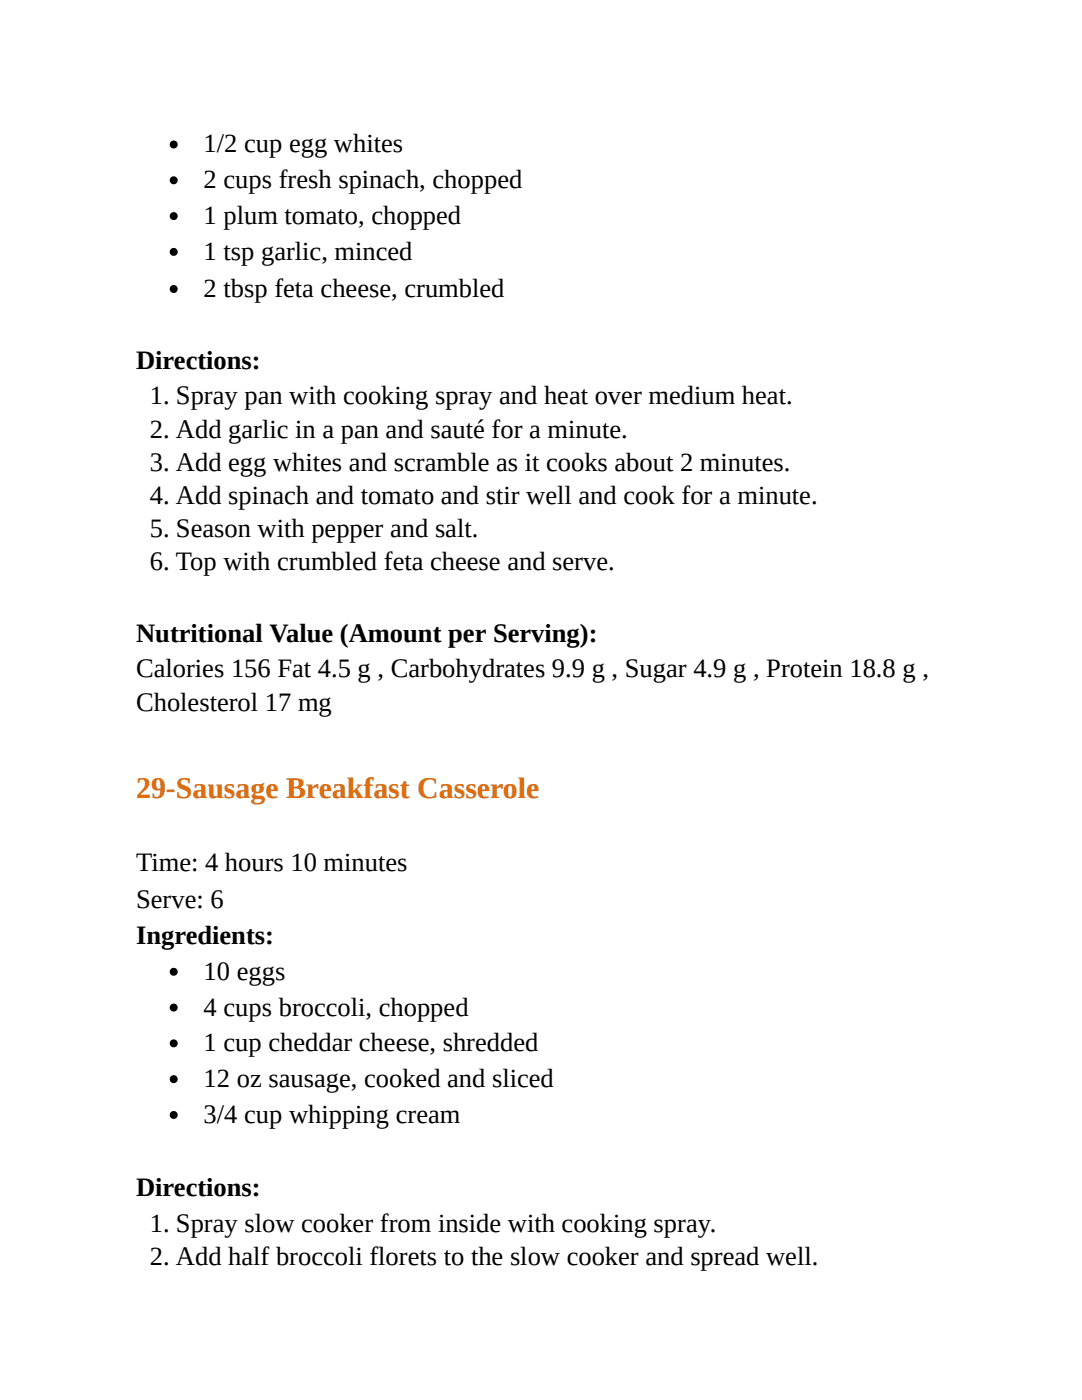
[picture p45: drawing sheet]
<svg xmlns="http://www.w3.org/2000/svg" width="216mm" height="279mm" viewBox="0 0 216 279" stroke-linecap="round" stroke-linejoin="round" font-family="sans-serif">
<defs><g id="words">
<text font-size="6" fill="#e36c0a" x="27.2" y="159.3">29-Sausage Breakfast Casserole</text>
<g font-size="5.3">
<text x="40.6" y="30.4">1/2 cup egg whites</text>
<text x="40.6" y="37.6">2 cups fresh spinach, chopped</text>
<text x="40.6" y="44.7">1 plum tomato, chopped</text>
<text x="40.6" y="51.9">1 tsp garlic, minced</text>
<text x="40.6" y="59.3">2 tbsp feta cheese, crumbled</text>
<text x="27.2" y="73.6">Directions:</text>
<text x="29.9" y="80.7">1. Spray pan with cooking spray and heat over medium heat.</text>
<text x="29.9" y="87.3">2. Add garlic in a pan and sauté for a minute.</text>
<text x="29.9" y="93.9">3. Add egg whites and scramble as it cooks about 2 minutes.</text>
<text x="29.9" y="100.5">4. Add spinach and tomato and stir well and cook for a minute.</text>
<text x="29.9" y="107.2">5. Season with pepper and salt.</text>
<text x="29.9" y="113.8">6. Top with crumbled feta cheese and serve.</text>
<text x="27.2" y="128.1">Nutritional Value (Amount per Serving):</text>
<text x="27.2" y="135.2">Calories 156 Fat 4.5 g , Carbohydrates 9.9 g , Sugar 4.9 g , Protein 18.8 g ,</text>
<text x="27.2" y="141.8">Cholesterol 17 mg</text>
<text x="27.2" y="173.8">Time: 4 hours 10 minutes</text>
<text x="27.2" y="181.2">Serve: 6</text>
<text x="27.2" y="188.4">Ingredients:</text>
<text x="40.6" y="195.5">10 eggs</text>
<text x="40.6" y="202.7">4 cups broccoli, chopped</text>
<text x="40.6" y="209.8">1 cup cheddar cheese, shredded</text>
<text x="40.6" y="217">12 oz sausage, cooked and sliced</text>
<text x="40.6" y="224.1">3/4 cup whipping cream</text>
<text x="27.2" y="238.7">Directions:</text>
<text x="29.9" y="245.8">1. Spray slow cooker from inside with cooking spray.</text>
<text x="29.9" y="252.4">2. Add half broccoli florets to the slow cooker and spread well.</text>
</g>
</g></defs>
<g fill="#000">
<circle cx="34.7" cy="28.8" r=".79"/>
<circle cx="34.7" cy="36" r=".79"/>
<circle cx="34.7" cy="43.1" r=".79"/>
<circle cx="34.7" cy="50.3" r=".79"/>
<circle cx="34.7" cy="57.7" r=".79"/>
<circle cx="34.7" cy="193.9" r=".79"/>
<circle cx="34.7" cy="201.1" r=".79"/>
<circle cx="34.7" cy="208.2" r=".79"/>
<circle cx="34.7" cy="215.4" r=".79"/>
<circle cx="34.7" cy="222.5" r=".79"/>
</g>
<use href="#words"/>
</svg>
